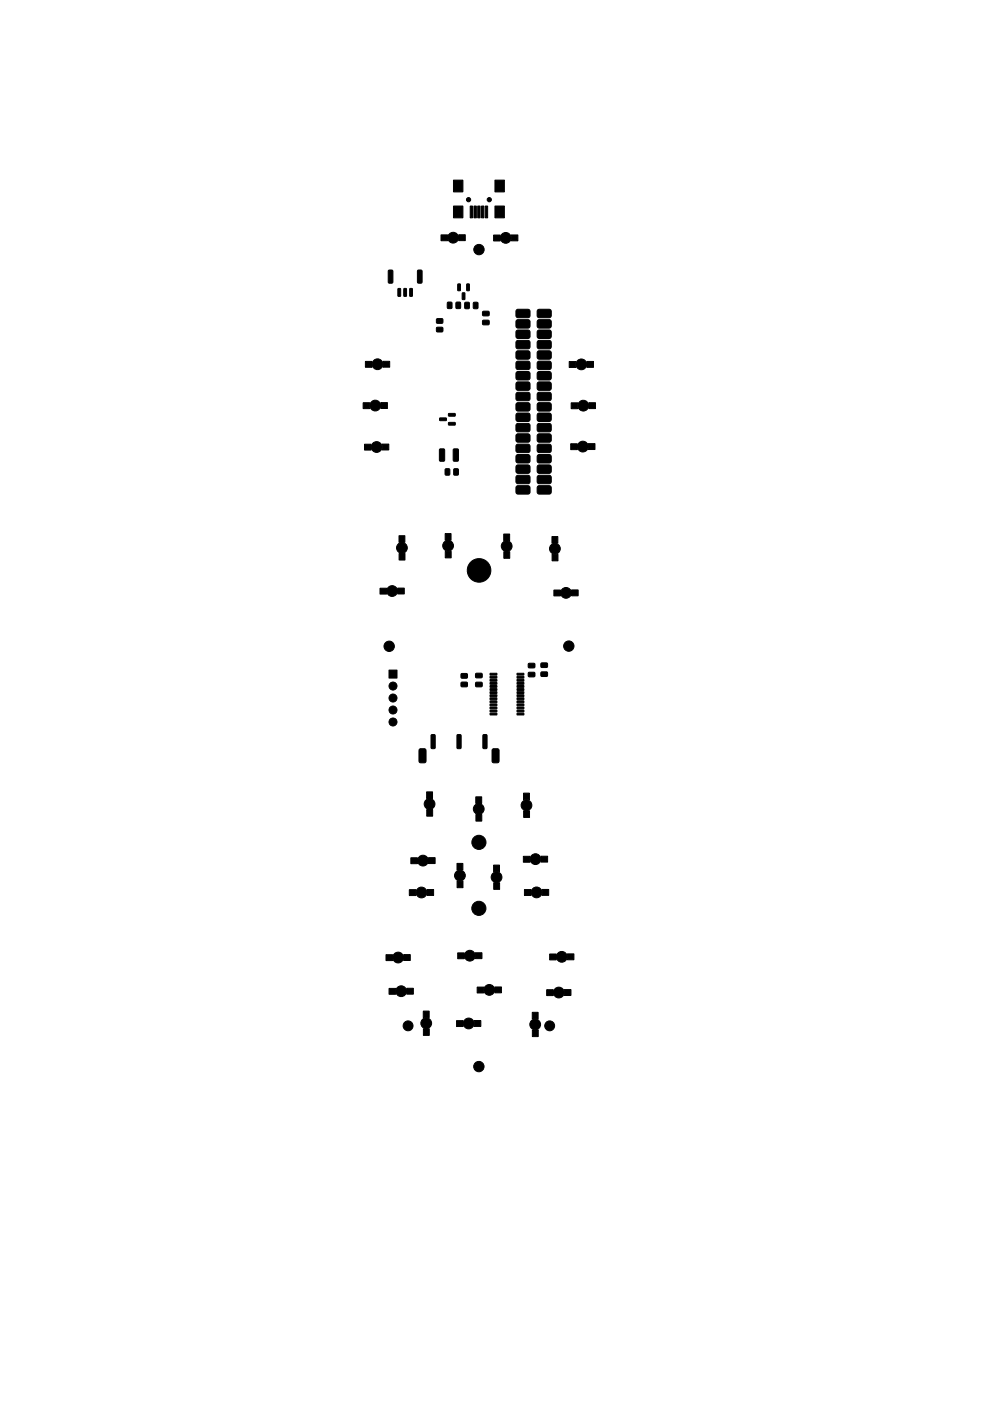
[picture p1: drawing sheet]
<svg xmlns="http://www.w3.org/2000/svg" width="210mm" height="297mm" viewBox="0 0 210 297" stroke-linecap="round" stroke-linejoin="round" font-family="sans-serif">
<g fill="#000" stroke="#000" stroke-width=".21">
<path d="M82.4 57.3l.7-.1 .2 .2 .1 2.4-.2 .2h-.6l-.2-.1zM88.6 57.3l.7-.1 .2 .2 .1 2.4-.2 .2h-.6l-.2-.1zM93.6 49.8h1.4v1.2h-1.4zM96.2 38.2h2v2.5h-2zM96.2 43.7h2v2.5h-2zM97.3 49.8h1.4v1.2h-1.4zM99.8 43.7h.5v2.5h-.5zM100.6 43.7h.5v2.5h-.5zM101.4 43.7h.5v2.5h-.5zM102.2 43.7h.5v2.5h-.5zM103 43.7h.5v2.5h-.5zM105 43.7h2v2.5h-2z"/>
<path d="M105 38.2h2v2.5h-2zM104.7 49.8h1.4v1.3h-1.4zM108.5 49.8h1.4v1.3h-1.4zM77.5 76.6h1.4v1.3h-1.4zM81.3 76.6h1.4v1.3h-1.4zM84.5 61.2h.5l-.1 1.6h-.5zM85.7 61.2h.5v1.6h-.5zM87 61.2h.5l-.1 1.6h-.5zM92.7 69.4h1.1l.2 .2v.6l-.3 .2h-1l-.1-.3zM92.7 67.6h1.1l.2 .2v.6l-.3 .2-1-.1-.1-.2zM95 64.1l.7-.1 .2 .2v1l-.1 .2h-.7l-.2-.1zM97.1 60.2l.6 .1-.1 1.3h-.5z"/>
<path d="M96.8 64.1l.7-.1 .2 .2v1l-.1 .2h-.6l-.3-.1zM98.1 62.1h.5v1.4l-.5-.1zM99 60.2l.6 .1-.1 1.3h-.5zM98.6 64.1h.8l.2 .1v1l-.2 .2-.6 .1-.2-.2zM100.5 64.1h.7l.2 .1v1l-.1 .2-.6 .1-.3-.2zM102.4 67.9h1.3l.1 .2v.6l-.2 .2h-1.1l-.1-.3zM102.4 66.1l1.3-.1 .1 .2v.6l-.2 .2h-1.1l-.1-.3zM109.6 65.7l.3-.1h2.3l.3 .3-.1 1.2-.4 .3-2.3-.1-.2-.4zM109.6 67.9l.3-.1h2.3l.3 .3-.1 1.2-.4 .3-2.3-.1-.2-.4zM109.6 70.1l.3-.1h2.3l.3 .3-.1 1.2-.4 .3-2.3-.1-.2-.4zM109.6 72.3l.3-.1h2.3l.3 .3-.1 1.2-.4 .3-2.3-.1-.2-.4zM109.6 74.5l.3-.1h2.3l.3 .3-.1 1.2-.4 .3-2.3-.1-.2-.4z"/>
<path d="M109.6 76.7l.3-.1h2.3l.3 .3-.1 1.2-.4 .3-2.3-.1-.2-.4zM114.1 65.7l.3-.1h2.3l.3 .3-.1 1.2-.4 .3-2.3-.1-.2-.4zM114.1 67.9l.3-.1h2.3l.3 .3-.1 1.2-.4 .3-2.3-.1-.2-.4zM114.1 70.1l.3-.1h2.3l.3 .3-.1 1.2-.4 .3-2.3-.1-.2-.4zM114.1 72.3l.3-.1h2.3l.3 .3-.1 1.2-.4 .3-2.3-.1-.2-.4zM114.1 74.5l.3-.1h2.3l.3 .3-.1 1.2-.4 .3-2.3-.1-.2-.4zM114.1 76.7l.3-.1h2.3l.3 .3-.1 1.2-.4 .3-2.3-.1-.2-.4zM120.8 76.7h1.4v1.2h-1.4zM124.5 76.6h1.4v1.3h-1.4zM77 85.4h1.4v1.2h-1.4zM77.3 94.2h1.4v1.2h-1.4zM80.8 85.4h1.4v1.2h-1.4z"/>
<path d="M81.1 94.2h1.4v1.2h-1.4zM93.3 95.2h.8l.2 .1v2.3l-.1 .2h-.7l-.3-.1zM93.3 88.6h1.3l.1 .5-1.4 .1zM95.2 87.7h1.3l.1 .5h-1.4zM95.2 89.6h1.3l.1 .5h-1.4zM96.2 95.2h.8l.3 .1v2.3l-.2 .2h-.7l-.2-.1zM109.6 78.9l.3-.1h2.3l.3 .3-.1 1.2-.4 .3-2.3-.1-.2-.4zM109.6 81.1l.3-.1h2.3l.3 .3-.1 1.2-.4 .3-2.3-.1-.2-.4zM109.6 83.3l.3-.1h2.3l.3 .3-.1 1.2-.4 .3-2.3-.1-.2-.4zM109.6 85.5l.3-.1h2.3l.3 .3-.1 1.2-.4 .3-2.3-.1-.2-.4zM109.6 87.7l.3-.1h2.3l.3 .3-.1 1.2-.4 .3-2.3-.1-.2-.4zM109.6 89.9l.3-.1h2.3l.3 .3-.1 1.2-.4 .3-2.3-.1-.2-.4z"/>
<path d="M109.6 92.1l.3-.1h2.3l.3 .3-.1 1.2-.4 .3-2.3-.1-.2-.4zM109.6 94.3l.3-.1h2.3l.3 .3-.1 1.2-.4 .3-2.3-.1-.2-.4zM109.6 96.5l.3-.1h2.3l.3 .3-.1 1.2-.4 .3-2.3-.1-.2-.4zM109.6 98.7l.3-.1h2.3l.3 .3-.1 1.2-.4 .3-2.3-.1-.2-.4zM114.1 78.9l.3-.1h2.3l.3 .3-.1 1.2-.4 .3-2.3-.1-.2-.4zM114.1 81.1l.3-.1h2.3l.3 .3-.1 1.2-.4 .3-2.3-.1-.2-.4zM114.1 83.3l.3-.1h2.3l.3 .3-.1 1.2-.4 .3-2.3-.1-.2-.4zM114.1 85.5l.3-.1h2.3l.3 .3-.1 1.2-.4 .3-2.3-.1-.2-.4zM114.1 87.7l.3-.1h2.3l.3 .3-.1 1.2-.4 .3-2.3-.1-.2-.4zM114.1 89.9l.3-.1h2.3l.3 .3-.1 1.2-.4 .3-2.3-.1-.2-.4zM114.1 92.1l.3-.1h2.3l.3 .3-.1 1.2-.4 .3-2.3-.1-.2-.4zM114.1 94.3l.3-.1h2.3l.3 .3-.1 1.2-.4 .3-2.3-.1-.2-.4z"/>
<path d="M114.1 96.5l.3-.1h2.3l.3 .3-.1 1.2-.4 .3-2.3-.1-.2-.4zM114.1 98.7l.3-.1h2.3l.3 .3-.1 1.2-.4 .3-2.3-.1-.2-.4zM121.1 94.1h1.4v1.2h-1.4zM121.2 85.4h1.4v1.3h-1.4zM124.8 94.1h1.4v1.2h-1.4zM124.9 85.4h1.4v1.2h-1.4zM84.7 113.6h1.2v1.4h-1.2zM84.7 117.3h1.2v1.4h-1.2zM94.4 113.1h1.3v1.4h-1.3zM94.5 116.9h1.2v1.4h-1.2zM94.5 99.4h.7l.2 .1v1l-.1 .2-.6 .1-.3-.2zM96.3 99.4h.7l.3 .1v1l-.2 .2-.6 .1-.2-.2z"/>
<path d="M106.9 113.2h1.2v1.4h-1.2zM106.9 117h1.2v1.4h-1.2zM109.6 100.9l.3-.1h2.3l.3 .3-.1 1.2-.4 .3-2.3-.1-.2-.4zM109.6 103.1l.3-.1h2.3l.3 .3-.1 1.2-.4 .3-2.3-.1-.2-.4zM114.1 100.9l.3-.1h2.3l.3 .3-.1 1.2-.4 .3-2.3-.1-.2-.4zM114.1 103.1l.3-.1h2.3l.3 .3-.1 1.2-.4 .3-2.3-.1-.2-.4zM117.1 113.8h1.3v1.4h-1.3zM117.1 117.5h1.3v1.4h-1.3zM80.6 124.7h1.4v1.3h-1.4zM84.4 124.7h1.4v1.2h-1.4zM117.5 125.1h1.4v1.3h-1.4zM121.3 125.1h1.4v1.2h-1.4z"/>
<path d="M82.5 142.1h1.7v1.7h-1.7zM91.5 155.8l.6-.1 .2 .2v2.6l-.1 .2-.7-.1zM97 155.8l.6-.1 .2 .2v2.6l-.1 .2-.7-.1zM97.9 142.9l1.1-.1 .2 .2v.7l-.3 .1h-1l-.1-.2zM97.9 144.7l1.1-.1 .2 .3v.6l-.3 .1h-1l-.1-.2zM100.9 144.7l1.3-.1 .1 .3v.6l-.2 .1h-1.1l-.1-.2zM100.9 142.8l1.3-.1 .1 .3v.6l-.2 .1h-1.1l-.1-.2zM102.5 155.8l.6-.1 .2 .2v2.6l-.1 .2-.7-.1zM104 151.2h1.4v.3l-1.4 .1zM104 150.6l1.4-.1v.4h-1.4zM104 149.9h1.4v.3l-1.4 .1zM104 149.3l1.4-.1v.4h-1.4z"/>
<path d="M104 148.6h1.4v.3l-1.4 .1zM104 148l1.4-.1v.4h-1.4zM104 147.3h1.4v.3l-1.4 .1zM104 146.7l1.4-.1v.4h-1.4zM104 146h1.4v.3l-1.4 .1zM104 145.4l1.4-.1v.4h-1.4zM104 144.7h1.4v.3l-1.4 .1zM104 144.1l1.4-.1v.4h-1.4zM104 143.4h1.4v.3l-1.4 .1zM104 142.8l1.4-.1v.4h-1.4zM109.7 142.8l1.4-.1 .1 .4h-1.5zM109.7 143.4h1.4l.1 .3-1.5 .1z"/>
<path d="M109.7 144.1l1.4-.1 .1 .4h-1.5zM109.7 144.7h1.4l.1 .3-1.5 .1zM109.7 145.4l1.4-.1 .1 .4h-1.5zM109.7 146h1.4l.1 .3-1.5 .1zM109.7 146.7l1.4-.1 .1 .4h-1.5zM109.7 147.3h1.4l.1 .3-1.5 .1zM109.7 148l1.4-.1 .1 .4h-1.5zM109.7 148.6h1.4l.1 .3-1.5 .1zM109.7 149.3l1.4-.1 .1 .4h-1.5zM109.7 149.9h1.4l.1 .3-1.5 .1zM109.7 150.6l1.4-.1 .1 .4h-1.5zM109.7 151.2h1.4l.1 .3-1.5 .1z"/>
<path d="M112.1 142.6l1.3-.1 .1 .3v.6l-.2 .1h-1.1l-.1-.2zM112.1 140.7l1.3-.1 .1 .3v.6l-.2 .1h-1.1l-.1-.2zM114.8 142.5h1.2l.2 .2v.6l-.3 .1h-1l-.2-.2zM114.8 140.6h1.2l.2 .2v.6l-.3 .1h-1l-.2-.2zM89 158.9l.2-.1 .8-.1 .4 .3v2.4l-.3 .3h-.9l-.3-.2zM90.5 167.9h1.3v1.4h-1.3zM90.5 171.6h1.3v1.4h-1.3zM100.9 168.9h1.3v1.4h-1.3zM101 172.7h1.2v1.4h-1.2zM104.5 158.8h1.1l.3 .2v2.4l-.3 .3h-.9l-.3-.2v-2.4zM111.1 168.2h1.2v1.4h-1.2zM111.1 171.9h1.3v1.4h-1.3z"/>
<path d="M86.8 188.6h1.4v1.3h-1.4zM87.2 181.9h1.4v1.2h-1.4zM90.6 188.6h1.4v1.3h-1.4zM90.9 181.8h1.4v1.3h-1.4zM97 183.1h1.2v1.4h-1.2zM97 186.8h1.2v1.4h-1.2zM104.7 183.4h1.3v1.4h-1.3zM104.8 187.2h1.2v1.4h-1.2zM111 181.6h1.4v1.2h-1.4zM111.3 188.6h1.4v1.3h-1.4zM114.8 181.5h1.4v1.3h-1.4zM115 188.6h1.4v1.2h-1.4z"/>
<path d="M81.9 202.4h1.4v1.3h-1.4zM82.5 209.6h1.4v1.2h-1.4zM85.6 202.4h1.4v1.2h-1.4zM86.3 209.5h1.4v1.3h-1.4zM89.8 214.4h1.3v1.4h-1.3zM89.8 218.1h1.3v1.4h-1.3zM96.9 216.4h1.4v1.2h-1.4zM97.1 202h1.4v1.3h-1.4zM100.6 216.4h1.4v1.2h-1.4zM100.9 202h1.4v1.3h-1.4zM101.2 209.3h1.4v1.2h-1.4zM105 209.3h1.4v1.2h-1.4z"/>
<path d="M112.9 214.6h1.3v1.4h-1.3zM112.9 218.4h1.3v1.4h-1.3zM116 209.8h1.4v1.3h-1.4zM116.6 202.3h1.4v1.2h-1.4zM119.7 209.8h1.4v1.3h-1.4zM120.4 202.2h1.4v1.3h-1.4z"/>
<circle cx="96.1" cy="50.4" r="1.14"/>
<circle cx="99.4" cy="42.3" r=".45"/>
<circle cx="101.6" cy="52.9" r="1.1"/>
<circle cx="103.8" cy="42.3" r=".45"/>
<circle cx="107.3" cy="50.4" r="1.14"/>
<circle cx="80.1" cy="77.2" r="1.14"/>
<circle cx="123.3" cy="77.3" r="1.14"/>
<circle cx="79.6" cy="86" r="1.14"/>
<circle cx="79.9" cy="94.8" r="1.14"/>
<circle cx="123.7" cy="94.7" r="1.14"/>
<circle cx="123.8" cy="86" r="1.14"/>
<circle cx="85.3" cy="116.2" r="1.14"/>
<circle cx="95.1" cy="115.7" r="1.14"/>
<circle cx="107.5" cy="115.8" r="1.14"/>
<circle cx="117.7" cy="116.3" r="1.14"/>
<circle cx="82.6" cy="137" r="1.1"/>
<circle cx="83.2" cy="125.3" r="1.14"/>
<circle cx="101.6" cy="120.9" r="2.5"/>
<circle cx="120.1" cy="125.7" r="1.14"/>
<circle cx="120.7" cy="137" r="1.1"/>
<circle cx="83.4" cy="150.5" r=".85"/>
<circle cx="83.4" cy="148" r=".85"/>
<circle cx="83.4" cy="145.5" r=".85"/>
<circle cx="83.4" cy="153.1" r=".85"/>
<circle cx="91.1" cy="170.5" r="1.14"/>
<circle cx="101.6" cy="171.5" r="1.14"/>
<circle cx="101.6" cy="178.6" r="1.5"/>
<circle cx="111.7" cy="170.7" r="1.14"/>
<circle cx="89.4" cy="189.2" r="1.14"/>
<circle cx="89.7" cy="182.5" r="1.14"/>
<circle cx="97.6" cy="185.6" r="1.14"/>
<circle cx="101.6" cy="192.6" r="1.5"/>
<circle cx="105.4" cy="186" r="1.14"/>
<circle cx="113.6" cy="182.2" r="1.14"/>
<circle cx="113.8" cy="189.2" r="1.14"/>
<circle cx="84.5" cy="203" r="1.14"/>
<circle cx="85.1" cy="210.2" r="1.14"/>
<circle cx="86.6" cy="217.5" r="1.05"/>
<circle cx="90.4" cy="216.9" r="1.14"/>
<circle cx="99.4" cy="217" r="1.14"/>
<circle cx="99.7" cy="202.6" r="1.14"/>
<circle cx="103.8" cy="209.9" r="1.14"/>
<circle cx="113.5" cy="217.2" r="1.14"/>
<circle cx="116.6" cy="217.5" r="1.05"/>
<circle cx="118.6" cy="210.4" r="1.14"/>
<circle cx="119.2" cy="202.9" r="1.14"/>
<circle cx="101.6" cy="226.1" r="1.1"/>
</g>
</svg>
